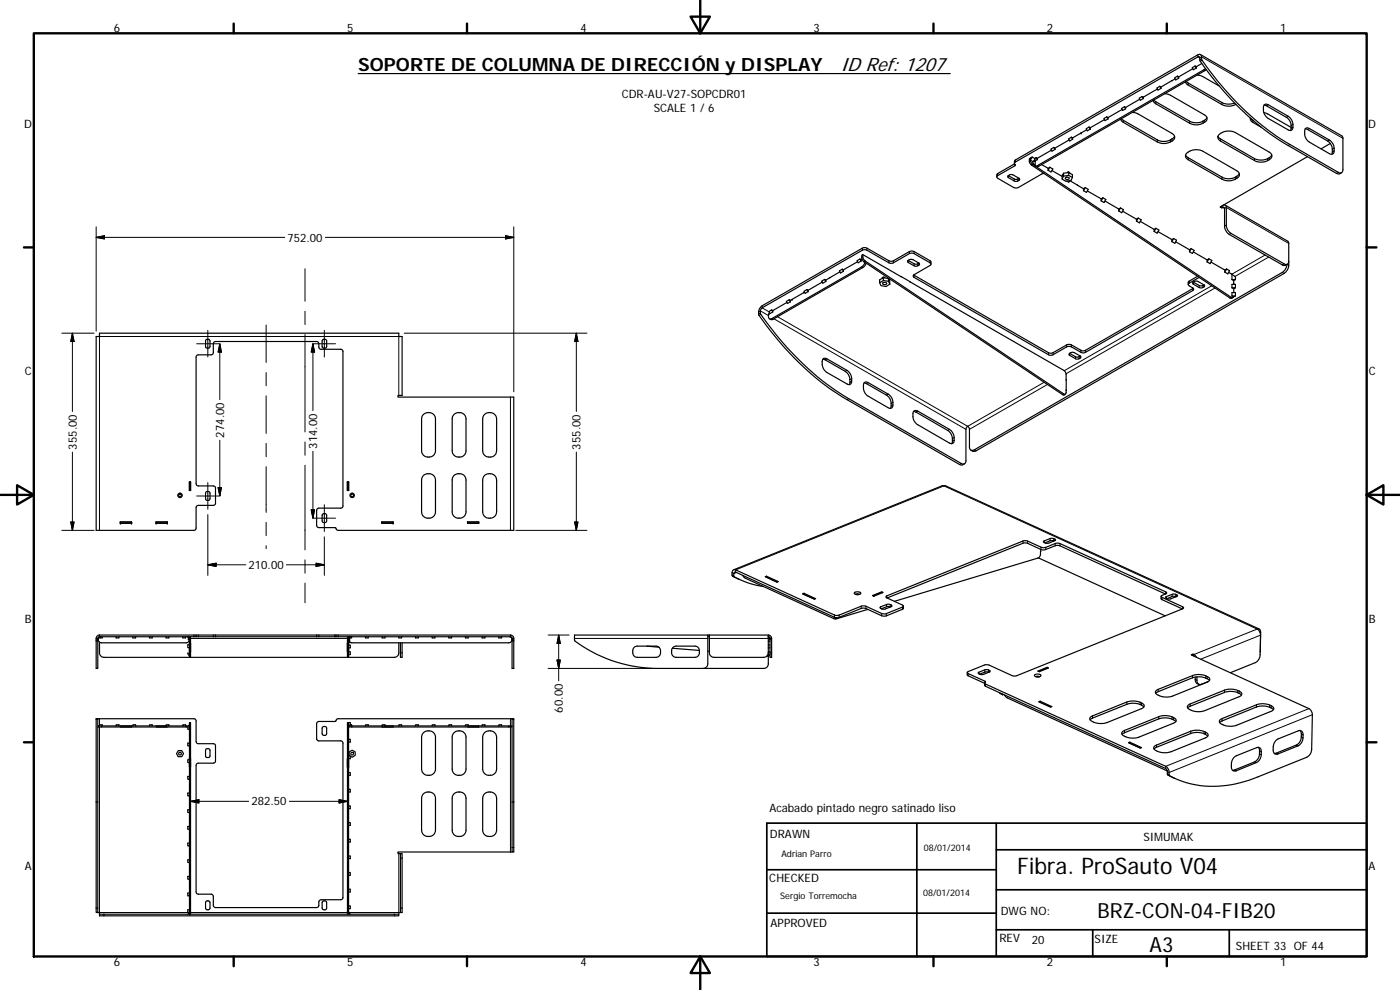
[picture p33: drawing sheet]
<svg xmlns="http://www.w3.org/2000/svg" width="420mm" height="297mm" viewBox="0 0 420 297" stroke-linecap="round" stroke-linejoin="round" font-family="sans-serif">
<defs><g id="words">
<text font-size="6.9" x="305.3" y="262.2">Fibra. ProSauto V04</text>
<g font-size="6.3">
<text x="329.4" y="275.4">BRZ-CON-04-FIB20</text>
<text x="345" y="285.6">A3</text>
</g>
<text font-size="5.8" x="252.2" y="21.2">ID Ref: 1207</text>
<text font-size="5.5" x="107.5" y="21.2">SOPORTE DE COLUMNA DE DIRECCIÓN y DISPLAY</text>
<g font-size="3.5">
<text x="34.2" y="9.6">6</text>
<text x="104.2" y="9.6">5</text>
<text x="174.2" y="9.6">4</text>
<text x="244.2" y="9.6">3</text>
<text x="314.2" y="9.6">2</text>
<text x="384.2" y="9.6">1</text>
<text x="186.6" y="29.5">CDR-AU-V27-SOPCDR01</text>
<text x="196.2" y="33.7">SCALE 1 / 6</text>
<text x="7.3" y="38.4">D</text>
<text x="410.6" y="38.4">D</text>
<text x="86.2" y="72.5">752.00</text>
<text x="7.4" y="112.6">C</text>
<text x="410.8" y="112.6">C</text>
<text x="67.2" y="131.3" transform="rotate(-90 67.2 131.3)">274.00</text>
<text x="23" y="134.9" transform="rotate(-90 23 134.9)">355.00</text>
<text x="95.2" y="134.6" transform="rotate(-90 95.2 134.6)">314.00</text>
<text x="174.2" y="134.9" transform="rotate(-90 174.2 134.9)">355.00</text>
<text x="74.6" y="170.7">210.00</text>
<text x="7.4" y="186.9">B</text>
<text x="410.8" y="186.9">B</text>
<text x="168.9" y="213.8" transform="rotate(-90 168.9 213.8)">60.00</text>
<text x="75.4" y="241.7">282.50</text>
<text x="230.9" y="243.7">Acabado pintado negro satinado liso</text>
<text x="231.1" y="251.4">DRAWN</text>
<text x="343.2" y="252.3">SIMUMAK</text>
<text x="7.4" y="261.1">A</text>
<text x="410.8" y="261.1">A</text>
<text x="230.9" y="264.6">CHECKED</text>
<text x="300.3" y="274.5">DWG NO:</text>
<text x="231.3" y="278.2">APPROVED</text>
<text x="299.9" y="282.6">REV</text>
<text x="309.7" y="283.3">20</text>
<text x="328.5" y="283">SIZE</text>
<text x="370.9" y="285.1">SHEET 33 OF 44</text>
<text x="34.2" y="289.9">6</text>
<text x="104.2" y="289.9">5</text>
<text x="174.2" y="289.9">4</text>
<text x="244.2" y="289.9">3</text>
<text x="314.2" y="289.9">2</text>
<text x="384.2" y="289.9">1</text>
</g>
<g font-size="2.7">
<text x="234.5" y="257.1">Adrian Parro</text>
<text x="277.3" y="255.2">08/01/2014</text>
<text x="234.2" y="269.7">Sergio Torremocha</text>
<text x="277" y="268.7">08/01/2014</text>
</g>
</g></defs>
<g fill="none" stroke="#000" stroke-width=".36">
<path d="M358.7 19.8l.3 .2M358.7 19.8l-.9 .5 .3 .6 .9-.5M358.7 19.8l.3 .6M360.3 16.4l42.4 24.4 .3 .5v9.6a.85 .85 0 0 1-.4 .9 .85 .85 0 0 1-1-.1l-14.5-8.4a83.3 83.3 0 0 1-26.5-25.6v-.6a.68 .68 0 0 0-.3-.7 .68 .68 0 0 0-.8 0l-54.8 31.6-.2 .3v.7M360.7 19.1l-1.7 .9M107.5 22.1h177.7M324.5 39.9l-2.6 1.5M324.5 39.9h.1M326.1 38.9l-1.6 1M326.8 38.1l-.8 .5 .3 .6 .9-.5M326.8 38.1l.4 .2M326.8 38.1l.4 .6"/>
<path d="M327.2 38.3v.4M331.4 35.9l-4.2 2.4M332.2 35.1l-.9 .5 .3 .6 .9-.5M332.2 35.1l.3 .2M332.2 35.1l.3 .6M332.5 35.3v.4M336.5 35.6l10.8 6.4a4.1 4.1 0 0 0 5.2-1.1M336.8 32.9l-4.3 2.4M337.5 32l.3 .2M337.5 32l-.9 .5 .3 .6 .9-.5M337.5 32l.3 .6M337.8 32.2v.4"/>
<path d="M339.8 33.7l1.5 .3 10.4 6a1.33 1.33 0 0 1 .8 1.5 1.33 1.33 0 0 1-1.2 1.1 4.4 4.4 0 0 1-4 0l-10.2-5.9-.8-1M342.1 29.8l-4.3 2.4M342.8 29l-.9 .5 .3 .6 .9-.5M342.8 29l.3 .2M342.8 29l.3 .6M343.1 29.2v.4M346.3 30l.6 .5 10.1 5.9a4.1 4.1 0 0 0 5.2-1.1M347.3 26.7l-4.2 2.5M348.1 25.9l-.9 .5 .3 .6 .9-.5M348.1 25.9l.3 .2M348.1 25.9l.3 .6M348.4 26.1v.4"/>
<path d="M349.6 28.1l1.7 .5 10.1 5.8a1.32 1.32 0 0 1 .8 1.5 1.32 1.32 0 0 1-1.2 1.1 4.3 4.3 0 0 1-4 0l-10.1-5.9-.9-1M352.6 23.7l-4.2 2.4M353.4 22.9l-.9 .5 .3 .6 .9-.5M353.4 22.9l.3 .2M353.4 22.9l.3 .6M353.7 23.1v.4M355.8 24.5l.5 .9 10.4 6a4.4 4.4 0 0 0 4.2-.1M356 24.4l10.7 6.4a4.5 4.5 0 0 0 3.8 .1M358 20.6l-4.3 2.5M359 20v.4M359.3 22.5l1.4 .3 5.2 3M361.8 20.6l-50.4 29.1-.6 .1-.4-.3"/>
<path d="M362 20.9l-50.3 29-.6 .1-.5-.2M375.2 35.4l.4 1 2.9 1.8M375.4 35.6l.7 .6M379.3 33.8l1.1 .4 7.1 4M379.4 31.5l.7 .2 5.9 3.5a3.2 3.2 0 0 1 1.3 4M379.4 31.5l.5-.3 .7 .2 6 3.5a3.2 3.2 0 0 1 1.1 4.1l-.8 .1-6.3-3.6a3.3 3.3 0 0 1-1.2-4zM391.7 38.7l.7 .2 6.1 3.4a3.3 3.3 0 0 1 1.2 4M391.9 38.5l.8-.1 6.3 3.6a3.3 3.3 0 0 1 1.2 4l-1 .2-6.2-3.5a3.2 3.2 0 0 1-1.1-4.2zM302.5 52.8a1.37 1.37 0 0 1 1.5-.3l2 1.2a1.15 1.15 0 0 1-1.6 .6l-1.9-1.1zM302.6 52.7l2.1 1.1 1.1-.3M304.5 49.2l-5.1 2.9-.2 .3v.7M309.2 47.5l-.3 .1v.9l.7 1 59.5 39.9 .5 .1 .4-.2"/>
<path d="M309.2 47.5l.1 1 .4 .7 59.8 40 .4 .1 .3-.2M309.8 47.1l.8 .5M309.8 47.1l-.6 .9 .8 .5M309.8 47.1l-.6 .4M310 48.5v.4l.7 .9M310 48.5l.7-.2v1.5l-.3-.3M310.2 49.2l.2 .3M310.4 48.1l.1 .1M310.6 47.8l-.3 .5M310.9 47.3l-.3 .2-.2 .8M310.9 47.3l.4 .2M310.9 47.3l.4 .6"/>
<path d="M311.3 47.9l-.7 .4M311.3 47.5v.4M312.6 49.4l1.9 1.1M314.5 50.5v.6M315.1 50.2l.9 .5-.6 .9-.9-.5M315.1 50.2l-.6 .9M315.1 50.2l-.6 .3M315.5 45.1l-4.2 2.4M315.7 51.2l3.1 1.7M316.3 44.2l.3 .3M316.3 44.2l-.9 .5 .3 .7 .9-.5M316.3 44.2l.3 .7"/>
<path d="M316.6 44.5v.4M318.9 52.5v.1M318.9 52.5l-.1 1.2M319.2 52l-.3 .5M319.2 52.9l-.4 .8 1.1 .7 1.5-.3 .4-.8M319.2 52v.9M319.7 53.4a.66 .66 0 0 1 .7-.3 .66 .66 0 0 1 .5 .5 .63 .63 0 0 1-.7 .3 .63 .63 0 0 1-.5-.5zM320.7 51.6l-1.5 .4M320.7 51.6l1.1 .8v.9M320.7 52.6l1.1 .7M320.7 51.6v1M320.7 52.6l-1.5 .3"/>
<path d="M320.9 42l-4.3 2.5M321 54.2l-.3 .5-.5-.3M321.1 54.2l2.4 1.4M321.5 41.2l-.8 .5 .3 .6 .9-.5M321.5 41.2l.4 .2M321.5 41.2l.4 .6M321.9 41.4v.4M323.4 55.5l1.8 1.1M323.4 55.6h.1M325.2 56.6v.6M325.7 56.3l-.5 .9M325.7 56.3l-.5 .3"/>
<path d="M325.7 56.3l.9 .5-.5 .9-.9-.5M326.3 57.3l4.2 2.4M330.5 59.7v.6M331 59.4l-.5 .9M331 59.4l-.5 .3M331 59.4l.9 .5-.6 .9-.8-.5M355.8 46.5l.8 .8 10.1 5.8a4.1 4.1 0 0 0 5.2-1M356.1 46a4.5 4.5 0 0 1 4.9-.6l10.2 5.8a1.32 1.32 0 0 1 .8 1.5 1.32 1.32 0 0 1-1.3 1.1 4.3 4.3 0 0 1-4 0l-10.1-5.9a1.18 1.18 0 0 1-.5-1.9zM365.5 40.9l.6 .7 10.4 6a4.2 4.2 0 0 0 5.2-1.1M365.8 40.4a4.4 4.4 0 0 1 4.9-.6l10.2 5.8a1.32 1.32 0 0 1 .8 1.5 1.32 1.32 0 0 1-1.3 1.1 4.4 4.4 0 0 1-3.9 0l-10.2-5.9a1.18 1.18 0 0 1-.5-1.9zM392.4 47l-26.2 15.1 .5 .3 .5-.2 .3 .2v5.5a3.3 3.3 0 0 0 1.4 2.4l16.1 9.3 .6 .1 .8-.4M399.2 43.1l-2.7 1.6"/>
<path d="M402.6 51.8l-.7 .4-.8-.2-14.5-8.3a83.9 83.9 0 0 1-26.5-25.7l-.1-.9h-.5l-54.8 31.5a.6 .6 0 0 0 0 1l-5.3 3.1-.2 .6 5 3 .8 .1 .6-.1 7-4.1 .8-.1M257.4 78.5l-4.3 2.5M258.1 77.7l-.9 .5 .3 .6 .9-.5M258.1 77.7l.3 .2M258.1 77.7l.3 .6M258.4 77.9v.4M258.7 77.8l-.3 .1M258.9 76.4l-.3 .2v.9l.7 1 59.7 40h.4M258.9 76.4l.2 1.2 .5 .7 59.8 40 .4-.1 .1-.2 .1-1M258.9 76.4l11.6 6.6M259.3 78.5h.1M259.6 78.7l-1 1.4-26.9 15.5a.81 .81 0 0 1-1-.3 .81 .81 0 0 1 0-1"/>
<path d="M259.9 78.9l-.3 .8-.7 .6-26.9 15.5-.6 .1-.5-.2M272.6 78.1l1.1-.3 2.1 1.1M272.6 78.1l1.9 1.1h.8l.5-.3M272.6 78.1l-.2 .3 .2 .3 1.7 1.1a1.14 1.14 0 0 0 1.6-.7l-.1-.2M279.4 79.2v-.7l-.3-.3-5.2-2.8-1 .1-4.8 2.7-.8 .2-7.1-3.9-1-.2-30.5 17.5a2.5 2.5 0 0 0-.9 2.8 85.8 85.8 0 0 0 26.4 25.3l33.8 19.5 .6 .2 .9-.5M331.6 60.3l4.2 2.4M335.8 62.7v.6M336.3 62.4l.9 .5-.6 .9-.8-.5M336.3 62.4l-.5 .9M336.3 62.4l-.5 .3M336.9 63.4l4.2 2.4M341.1 65.8v.6"/>
<path d="M341.6 65.4l.9 .6-.5 .9-.9-.5M341.6 65.4l-.5 1M341.6 65.4l-.5 .4M342.2 66.4l4.2 2.4M346.4 68.8v.6M346.9 68.5l.9 .5-.5 1-.9-.6M346.9 68.5l-.5 .9M346.9 68.5l-.5 .3M347.5 69.5l4.2 2.4M351.7 71.9v.6M352.2 71.6l.9 .5-.5 .9-.9-.5M352.2 71.6l-.5 .9"/>
<path d="M352.2 71.6l-.5 .3M352.8 72.5l4.2 2.4M357 74.9v.6M357.5 74.6l-.5 .9M357.5 74.6l-.5 .3M357.5 74.6l.9 .5-.5 1-.9-.6M358.1 75.6l4.2 2.4M362.3 78v.6M362.8 77.7l-.5 .9M362.8 77.7l-.5 .3M362.8 77.7l.9 .5-.5 .9-.9-.5M363.4 78.6l4.2 2.4"/>
<path d="M366.7 61.8v.6M367 61.6a.66 .66 0 0 1 .7 0 .66 .66 0 0 1 .3 .7v5.3a3.2 3.2 0 0 0 1.4 2.4l16 9.2a.85 .85 0 0 0 1 .1 .85 .85 0 0 0 .4-.9M367.7 61.6l18.9 10.9 .2 .5v6.6a3.3 3.3 0 0 1-1.4 2.4l-92.5 53.3-.8 .1-.7-.3M386.2 79.4a3.2 3.2 0 0 1-1.4 2.3l-92.4 53.3a.89 .89 0 0 1-1 .1 .89 .89 0 0 1-.5-1v-5.4a.5 .5 0 0 0-.4-.7 .5 .5 0 0 0-.5 .5l-.1 9.7a.87 .87 0 0 1-.4 .9 .87 .87 0 0 1-1 0l-33.8-19.5a85.1 85.1 0 0 1-26.5-25.7v-.8l.5-.7 30.2-17.4h1.1l7.3 4 .8-.2 4.8-2.7 1-.1 5.2 2.8 .3 .4-.3 .5-4.9 2.8-.1 .4 .2 .3 40.5 23.3h1.1l4.2-2.4 .6-.2 .8 .2 3 1.7 .7 .1 32.8-18.7 .2-.6-1.3-.8-.3-.5 3.3-2.1M231.6 93l-.6 .3-.3 1M231.6 93l.3 .2M231.6 93l.3 .6M231.9 93.6l-1.2 .7M231.9 93.2v.4M236.2 90.7l-4.3 2.5M236.9 89.9l-.9 .5 .3 .7 .9-.5M236.9 89.9l.3 .2"/>
<path d="M236.9 89.9l.3 .7M237.2 90.1v.5M241.2 87.8l-4 2.3M241.2 87.8h.1M241.4 87.7l-.2 .1M242.2 86.9l-.9 .5 .3 .6 .9-.5M242.2 86.9l.3 .2M242.2 86.9l.3 .6M242.5 87.1v.4M246.7 84.6l-4.2 2.5M247.5 83.8l-.9 .5 .3 .7 .9-.5M247.5 83.8l.3 .3"/>
<path d="M247.5 83.8l.3 .7M247.8 84.1v.4M249.1 83.3l-1.3 .8M252.1 81.6l-3.1 1.7M252.8 80.8l.3 .2M252.8 80.8l-.9 .5 .3 .6 .9-.5M252.8 80.8l.3 .6M253.1 81v.4M264.9 84.9a.61 .61 0 0 1 .7-.2 .61 .61 0 0 1 .5 .5 .63 .63 0 0 1-.7 .2 .63 .63 0 0 1-.5-.5zM265.1 84.2l-1.1 .6 .4 .9 1.5 .3 1.1-.7M265.1 83.2l-1.1 .8v.8M265.1 83.2v1"/>
<path d="M265.1 84.2l1.5 .2M265.1 83.2l1.5 .4M266.6 83.6v.8M266.6 84.4l.4 .9M266.6 83.6l.3 .6v-.1M266.9 84.1l.1 1.2M266.9 84.1h.1M270.4 83l2.7 1.6M273.1 84.5l46.1 26.6 .7 1 .1 1.9M274.2 82.5l41 23.5 .7-.1 4.8-2.6 .7 .1 3.3 1.9 1.1-.2 32.3-18.6M358.1 84.6l1.9 1.1 .6 .1 .7-.3M358.1 84.6l-.1 .6 1.9 1.1a1.14 1.14 0 0 0 1.6-.7l-.2-.1"/>
<path d="M358.1 84.6l.7-.3 .6 .1 1.9 1.1M359.4 82.9l-2.6 1.5-.2 1M367.6 81v.7M368.1 80.7l-.5 1M368.1 80.7l-.5 .3M368.1 80.7l.9 .5-.5 1-.9-.5M368.7 81.7l1 .6M369.7 88.8l.5 .3 .6-.3M369.7 83.9l.5 .3M369.7 86.3l.5 .3M369.7 88.8v-1h1.1v1M369.7 82.3l1.1 .8v.8"/>
<path d="M369.7 86.3v-1h1.1v1M369.7 88.8h1.1M369.7 82.3v1.6M369.7 83.9h1.1M369.7 86.3h1.1M370.2 85h.1M370.2 85l.1 .3M370.2 84.2v.8M370.3 86.6v1.2M370.8 83.9l-.6 .3M370.8 86.3l-.6 .3M28.9 101h.3a.57 .57 0 0 0 .7-.3 .57 .57 0 0 0 0-.6h89.8a.61 .61 0 0 0 0 .7 .61 .61 0 0 0 .7 .2h.3v17.6h-1.3v.5h34.8v40h-52.7l-.5-.2-.4-.6h-4.9l-.5-.2-.2-.5v-4.5l.4-.6h6.9l.5-.2 .1-.3v-46.9l-.6-.3h-6.1l-.4-.3-.2-1.7-.6-.3h-30.3l-.7 .5v2.8l-.2 .5-.4 .2h-4.1l-.4 .6v38l.4 .7h4.7l.5 .2 .2 .3-.1 5-.6 .3h-4.5l-.6 .4v6.5l-.2 .4-.5 .2h-29.3z"/>
<path d="M61.8 102a.73 .73 0 0 1 1.2 .3v1.7a.7 .7 0 0 1-.6 .5 .7 .7 0 0 1-.7-.5zM96.8 102a.73 .73 0 0 1 1.2 .3v1.7a.71 .71 0 0 1-.6 .5 .71 .71 0 0 1-.7-.5zM247 107.8h.4l6.3 3.6a3.4 3.4 0 0 1 1.2 4M247.1 107.6l.8-.1 6.3 3.6a3.2 3.2 0 0 1 1.1 4.2h-.9l-6.2-3.5a3.3 3.3 0 0 1-1.1-4.2zM259.3 114.9l.5 .1 6.2 3.6a3.3 3.3 0 0 1 1.3 3.9M259.4 114.7h.9l6.3 3.6a3.1 3.1 0 0 1 1 4.1l-.6 .1-.4-.2-6-3.4a3.2 3.2 0 0 1-1.2-4.2zM319.4 118.5h-.3M319.7 118.3l-.3 .2M320 113.9v3.2M320 117v.1M320 114h.1M320 117.1h.1"/>
<path d="M321 106l2.1 1.2 1.1-.4M321 106l-.1 .6 1.9 1a1.13 1.13 0 0 0 1.6-.6l-.2-.2M321 106l1.1-.3 2.1 1.1M127.2 124.2a2.13 2.13 0 0 1 3.5 1.5v9.6a2.09 2.09 0 0 1-2.1 1.8 2.09 2.09 0 0 1-2.1-1.8v-9.6l.1-.7zM136.1 124.5a2.13 2.13 0 0 1 2.3-.7 2.13 2.13 0 0 1 1.5 1.9v9.6a2.08 2.08 0 0 1-2.1 1.8 2.08 2.08 0 0 1-2.1-1.8v-9.6zM145.3 124.5a2.14 2.14 0 0 1 2.3-.7 2.14 2.14 0 0 1 1.4 1.9v9.6a2.11 2.11 0 0 1-2.1 1.8 2.11 2.11 0 0 1-2-1.8v-9.6zM274.2 123.5l.7 .1 9.5 5.6a3.3 3.3 0 0 1 1.2 3.9M274.3 123.3l.6-.1 .5 .1 9.6 5.5a3.2 3.2 0 0 1 1 4.2l-.6 .1-.4-.2-9.6-5.5a3.3 3.3 0 0 1-1.2-3.9zM36.1 156.6h3.4v.4h-3.4zM39.5 156.6h-3.4v.4h3.4M46.9 156.6h3.3v.4h-3.3zM50.2 156.6h-3.3v.4h3.3"/>
<path d="M56.8 144.6h.4v2.6h-.4zM56.9 144.6v2.6M56.9 144.6h.3M56.9 147.1h.3M57.2 144.6v2.6M61.8 147.7a.73 .73 0 0 1 1.2 .3v1.6a.69 .69 0 0 1-.6 .6 .69 .69 0 0 1-.7-.6zM96.9 154.2a.7 .7 0 0 1 1.1 .4v1.7a.71 .71 0 0 1-.6 .5 .71 .71 0 0 1-.7-.5v-1.7zM104.2 144.6h.4v2.6h-.4zM104.3 144.6v2.6M104.3 144.6h.3M104.3 147.1h.3M104.6 144.6v2.6"/>
<path d="M114.6 156.6h3.4v.4h-3.4zM114.6 156.6h3.4M114.6 156.6v.4h3.4M127.2 142.6a2.14 2.14 0 0 1 3.5 1.4v9.6a2.09 2.09 0 0 1-2.1 1.9 2.09 2.09 0 0 1-2.1-1.9v-9.6l.1-.6zM136.1 142.8a2.14 2.14 0 0 1 2.3-.6 2.14 2.14 0 0 1 1.5 1.8v9.6a2.08 2.08 0 0 1-2.1 1.9 2.08 2.08 0 0 1-2.1-1.9v-9.6zM140.3 156.6h3.4v.4h-3.4zM143.7 156.6h-3.4v.4h3.3M145.3 142.8a2.15 2.15 0 0 1 2.3-.6 2.15 2.15 0 0 1 1.4 1.8v9.6a2.11 2.11 0 0 1-2.1 1.9 2.11 2.11 0 0 1-2-1.9v-9.6zM220.2 171l62.5-25.2 1-.1 94.2 43M222 173.9l-2.2-1.1-.1-.9a.77 .77 0 0 1 .3-.8 .77 .77 0 0 1 .8-.1l30 13.7 .9-.1 7.4-2.8 .8 .1 4.9 2.3h.6l5.7-2.3-.2-.4-4.9-2.2-.1-.3 .3-.2 41-16.5h1.2l4.6 2 4.5-1.3 32.4 14.6 .2 .5-1.5 .6v.5l6.6 3.1-.3 .4-49.8 20-1.2 .1-7.7-3.4-.6 .1-5.3 2.1 .3 .5 5.2 2.5a.35 .35 0 0 0-.3 .3 .35 .35 0 0 0 .3 .3l54.1 24.7a2.72 2.72 0 0 1 1 2.8 29.5 29.5 0 0 0 25.2 .9l16.1-6.4a2.74 2.74 0 0 0 1.4-2.4l.3-10.4a2.25 2.25 0 0 0-1.1-1.8l-35.3-16.1 .5-.2 1.1 .9M222.9 172.6l.8 .9 26.6 12.1 .5 .1M229.1 176a23.1 23.1 0 0 1-8.9-3.1l.1-1.1 .5-.1 30 13.6h.9l7.1-2.8 1.1 .1 4.9 2.2 .8 .1 5.4-2.1 .1-.9"/>
<path d="M229.7 173l.3-.1 3.6 1.6-.4 .2zM230 172.9v.3M230 173.2l3.2 1.4M230 173.2h.1M240.9 178.2l.4-.2 3.5 1.6-.4 .2zM241.2 178.3l3.2 1.4M241.2 178.3h.1M241.3 178l-.1 .3M256.5 177.8l.7-.2a.73 .73 0 0 1 1.1 .6l-.5 .2a.79 .79 0 0 1-.9 .1 .79 .79 0 0 1-.4-.7zM256.7 178.3l1.2 .1M257.2 178.4h.3M261.9 178.7l2.7-1.1 .4 .2-2.7 1.1z"/>
<path d="M264.6 177.6v.1M264.6 177.7l-2.6 1.1M264.6 177.7l.3 .1M311.6 167.4l38.1 17.4M312.3 165.4l-.1 1.3-.7 .7-43.1 13M312.3 165.4h.1M312.3 164.8v.6M313.1 162.5l2.6-1a.72 .72 0 0 1 1 .7l-2.3 .8-.7-.1zM316.3 162.3l-1-.1-1.7 .7M348.5 178.9l.1 1 6.2 2.8M349.7 178.2l-31.8-14.5h-1.2l-3.5 1.3-.8-.1-4-1.9-.8-.1-41.4 16.5M349.9 179.1l2.2-.9 .7 .1 .6 .4-2.3 1-1.1-.2z"/>
<path d="M352.9 179.1l-1-.2-1.7 .7M29.9 191.1h.1M29.9 192.7v3.2a1.37 1.37 0 0 0 1.3 1.3h87.2a1.41 1.41 0 0 0 1.3-1.3v-3M30 191.1a.96 .96 0 0 0-.5 1 .96 .96 0 0 0 1 .8h25.4l.6-.3 .3-.4 .1-.2h-.4v-.9l.4 .5-.4-.5M30.7 191.1v.3h-1.1l.4-.3-.4 .3M34.9 191.1v.3h.8v-.3M39.9 191.1v.3h.8v-.3M44.9 191.1v.3h.8v-.3M49.8 191.1v.3h.9v-.3M54.9 191.1v.3h.8v-.3M56.2 191.1l.7 .5M56.4 191.1h.1"/>
<path d="M56.8 191.5l.1 .1M56.8 194.3l.1 1.3M56.9 193.5h-.5v.8h.5M56.9 196h-.5l.5 .8M56.9 191.7h.1M56.9 191.6v5.2M56.9 191.1v.5M56.9 193l-.1 .5M57.2 191.1v5.7h-.3M57.2 195.6h.1M57.2 193v2.6M58.9 190.5v.6h-29"/>
<path d="M58.9 190.5h5.8M58.9 190.5h-29a1.27 1.27 0 0 0-1 1.8v8.3h.4v-9l.6-.5M58.9 191.1h5.8M64.7 191.1h30.3M64.7 190.5h30.3M64.7 190.5v.6M95 190.5h58.2a1.27 1.27 0 0 1 1 1.8v8.3h-.5v-9l-.3-.5h-58.4M95 190.5v.6M104.3 193v2.6M104.6 195.5h.5v.9h-.5M104.6 193.5h.5v.9h-.5M104.6 192.4h.1"/>
<path d="M104.6 193v.5M104.6 191.1v5.7h-.3v-5.7M104.6 194.4v1.1M104.9 191.4v1.2l-.3-.6 .3 .6M105.1 191.1h.2l-.4 .2M105.1 191.1l-.5 .5M105.3 191.1h-.2M105.5 191.1v.3h-.8M109.7 191.1v.3h.8v-.3M114.7 191.1v.3h.8v-.3M119.7 191.1v.3h.8v-.3M120.2 192.9v4.3h.5v-4.3"/>
<path d="M124.7 191.1v.3h.8v-.3M129.7 191.1v.3h.8v-.3M134.7 191.1v.3h.8v-.3M139.7 191.1v.3h.8v-.3M144.7 191.1v.3h.8v-.3M149.7 191.1v.3h.8v-.3M153 191.1h.3l.4 .6M153.7 191.9l-.4 .8-.6 .2h-47.1a.93 .93 0 0 1-1-1M190.3 194.3l.9-.4h5.7a1.73 1.73 0 0 1 1.4 1.6 1.73 1.73 0 0 1-1.4 1.7h-5.7a1.75 1.75 0 0 1-.9-2.9zM194.1 193.9l3.6 .3M201.8 194.5l8.1 .7M202 194.3l.9-.4h5.7a1.73 1.73 0 0 1 1.3 1.6 1.73 1.73 0 0 1-1.3 1.7h-5.7a1.73 1.73 0 0 1-1.4-1.2 1.73 1.73 0 0 1 .5-1.7z"/>
<path d="M212.4 190.5v8.7a1.37 1.37 0 0 1-1.3 1.4M212.4 191.1h.5M212.4 195.4h.5M212.9 190.5v5.4a1.41 1.41 0 0 0 1.3 1.3h15a1.37 1.37 0 0 0 1.4-1.3M230.6 190.5h-58.2v1.5a40.2 40.2 0 0 0 25 8.6h31.8a1.34 1.34 0 0 0 1.4-1.4v-2.4l.4-.3M230.6 190.5v5.9h.5M230.6 191.1l.5 .6M230.6 190.5l.8 .4 .2 .7v5.6h-.5v-5.6l-.5-.5M230.6 191.1l.5 .6zM230.6 192.4h.5M230.6 194.4h.5M230.6 191.1h.1"/>
<path d="M230.6 195.5h.5M230.6 193.5h.5M230.9 191.3l.1 .1M231 196.4l-.3 .4h-.5M231.1 191.7h.1M250.3 185.2l.6 .4M260.4 182.8l-9.1 2.8-.5-.1-.1-.2M264.2 182.2l2.4-.9a.86 .86 0 0 1 1.1 .6l-2.5 .9a.85 .85 0 0 1-1.1-.6zM267.2 182.1l-.8-.2-1.9 .8M358 196.3v.4M378.2 195.7l.1-6a.77 .77 0 0 0-.2-.8 .77 .77 0 0 0-.8-.2 2.04 2.04 0 0 1 1 1.9l-.1 5.8a2.7 2.7 0 0 1-1.5 2.4l-7.5 3M28.9 215.6h.4v58.2h-.4z"/>
<path d="M29.3 215.6l29 .1 .6 .6v6.2l.1 .4 .5 .2h4.5l.6 .4 .1 5-.2 .3-.5 .2h-4.7l-.4 .6v38l.4 .7 4.4 .1 .3 .6v2.8l.7 .5h30.3l.6-.3 .2-1.7 .4-.3h6.1l.6-.4v-46.8l-.6-.5h-6.8l-.3-.2-.2-.5v-4.5l.4-.5 5.1-.1 .6-.8 .4-.1h52.2M29.6 217.8l.5-.3h.6v.3M34.9 217.8v-.3h.8v.3M36.1 217.8h3.4M36.1 218.1h3.4M39.9 217.8v-.3h.8v.3M44.9 217.8v-.3h.8v.3M46.9 218.1h3.3M46.9 217.8h2.9v-.3h.9v.3M54.9 217.8v-.3h.8v.3M56.4 218.1v.7h.5M56.9 217.4v56.6"/>
<path d="M56.9 217.8h-27.4v.3h27.4M56.9 217.4v-.6h.3v57.5M56.9 217.5l-.4 .3M96.8 218.2a.73 .73 0 0 1 1.2 .3v1.6a.7 .7 0 0 1-.6 .6 .7 .7 0 0 1-.7-.6zM104.6 217.4v-.6h-.3v57.5M104.6 217.4v56.9M104.6 217.5l.3 .3M104.6 216.8h.5v.8M104.7 217.8h49v.3h-49.1M104.8 217.6h.2M104.8 217.7l.7-.2v.3M109.7 217.8v-.3h.8v.3"/>
<path d="M114.6 217.8l.1-.3h.8v.3M114.6 218.1h3.4M119.7 217.8v-.3h.8v.3M124.7 217.8v-.3h.8v.3M127.2 219.8a2.11 2.11 0 0 1 2.2-.4 2.11 2.11 0 0 1 1.3 1.8v9.6a2.1 2.1 0 0 1-2.1 1.8 2.1 2.1 0 0 1-2.1-1.8v-9.6l.1-.7zM129.7 217.8v-.3h.8v.3M134.7 217.8v-.3h.8v.3M136.1 220a2.13 2.13 0 0 1 2.3-.6 2.13 2.13 0 0 1 1.5 1.8v9.6a2.09 2.09 0 0 1-2.1 1.8 2.09 2.09 0 0 1-2.1-1.8v-9.6zM139.7 217.8v-.3h.8v.3M140.3 218.1h3.4M144.7 217.8v-.3h.8v.3M145.3 220a2.14 2.14 0 0 1 2.3-.6 2.14 2.14 0 0 1 1.4 1.8v9.6a2.11 2.11 0 0 1-2.1 1.8 2.11 2.11 0 0 1-2-1.8v-9.6z"/>
<path d="M149.7 217.8v-.3h.8v.3M153.7 215.6h.5v40h-.5zM290.3 201.8l.1 .9 5.1 2.3M293.6 201.8l2.5-.9a.84 .84 0 0 1 1 .6l-2.5 .9-.9-.3zM295.5 204.9v.8l.3 .2 54 24.7 .5 .6v1.1a2.28 2.28 0 0 0 1.8 1l.5 .3M296.7 201.7l-1-.1-1.7 .7M299.9 207.8l.6 .4M300.3 208l.6 .3M301.5 208.5l.1 .2M301.6 208.6v.1M301.6 208.7l.7 .7 48 21.9M310.5 202.5l.5-.2a.82 .82 0 0 1 1.3 .6l-.7 .2a.75 .75 0 0 1-1.1-.6z"/>
<path d="M310.8 203h1.2M311.2 203.1h.4M311.5 201.4l2.8-1.2 .4 .2-2.8 1.1zM312.2 210.4l-.4 .2 3.5 1.5M312.2 210.4l3.5 1.6-.4 .2M312.2 210.4v.3M312.2 210.7h-.1M314.3 200.4l-2.7 1M314.3 200.2v.2M314.3 200.4l.2 .1M327.2 215.2l11-4.6a5.2 5.2 0 0 1 5.2 .9l-.1 .5-.5 .5-10.5 4.3a5.2 5.2 0 0 1-5.2-.9zM336.8 219.6l11-4.6a4.9 4.9 0 0 1 5.1 .9v.5l-.8 .6-10.2 4.1a4.9 4.9 0 0 1-5.2-.8z"/>
<path d="M343.3 212.1a5.1 5.1 0 0 0-5.1-.8l-10.3 4.2-.8 .5M346.9 207.3l11-4.6a5 5 0 0 1 5.1 .9l-.1 .7-.6 .4-10.4 4.1a4.9 4.9 0 0 1-5.1-.9zM352.9 216.5a5.2 5.2 0 0 0-5.1-.8l-10.3 4.2-.7 .5M356.5 211.6l11-4.5a5.3 5.3 0 0 1 5.1 .9v.5l-.5 .5-10.6 4.2a4.9 4.9 0 0 1-5.2-1zM358.7 203.1a1.63 1.63 0 0 0 1.1 2.2M359.2 203.1v1a1.04 1.04 0 0 0 1.4 1.2l2-.8M363 204.2a5.3 5.3 0 0 0-5.1-.8l-10.3 4.1-.8 .5M366.1 216l11-4.5a4.9 4.9 0 0 1 5.1 .9v.5l-.5 .4-10.6 4.3a5 5 0 0 1-5.1-.9zM372.6 208.6a5.1 5.1 0 0 0-5.1-.8l-10.3 4.1-.8 .5M382.2 212.9a5.2 5.2 0 0 0-5.1-.8l-10.6 4.3-.5 .4M390.2 219.2l.1 .1a3.9 3.9 0 0 1-.3 3.5l-.9 .7-6.7 2.6M53.5 225.2h1l.6 .9-.6 .9h-1l-.5-.9z"/>
<path d="M56.8 228.8l.1 1.4M56.9 227.6l-.1 .4M56.9 228h-.5v.8h.5M56.9 238h-.5v.8h.5M56.9 233h-.5v.8h.5M56.9 223h-.5v.8h.5M57.2 227.6v2.6M61.8 224.8a.73 .73 0 0 1 1.2 .3v1.7a.7 .7 0 0 1-.6 .5 .7 .7 0 0 1-.7-.5zM104.3 227.6v2.6M104.6 231.8h.5v.8h-.5M104.6 221.8h.5v.9h-.5M104.6 236.8h.5v.8h-.5"/>
<path d="M104.6 226.8h.4M104.6 227.6v2.6M104.8 225.6l.9-.5 .9 .5v1.1l-.9 .5-.9-.5zM105.1 226.9v.7h-.5M127.2 238.1a2.14 2.14 0 0 1 3.5 1.4v9.6a2.09 2.09 0 0 1-2.1 1.9 2.09 2.09 0 0 1-2.1-1.9v-9.6l.1-.6zM136.1 238.3a2.14 2.14 0 0 1 2.3-.6 2.14 2.14 0 0 1 1.5 1.8v9.6a2.08 2.08 0 0 1-2.1 1.9 2.08 2.08 0 0 1-2.1-1.9v-9.6zM145.3 238.3a2.15 2.15 0 0 1 2.3-.6 2.15 2.15 0 0 1 1.4 1.8v9.6a2.11 2.11 0 0 1-2.1 1.9 2.11 2.11 0 0 1-2-1.9v-9.6zM338.7 222.8l.4-.1 3.5 1.6-.4 .2zM339.1 222.7v.3M339.1 223l3.2 1.4M339.1 223h-.1M346.4 224l11-4.6a5.2 5.2 0 0 1 5.1 .9l-.1 .7-.7 .4-10.3 4.2a5.2 5.2 0 0 1-5.1-.9z"/>
<path d="M362.4 220.9a5 5 0 0 0-5.1-.8l-10.2 4.1-.8 .5M370.3 227.3l.7-.5 6.1-2.5a1.03 1.03 0 0 1 1.1 .2 1.03 1.03 0 0 1 .3 1.1 3 3 0 0 1-1.5 3.2l-6 2.5a1.04 1.04 0 0 1-1.1-.2 1.04 1.04 0 0 1-.3-1l.1-1.6zM377.6 224.2l.2 .2a3.9 3.9 0 0 1-.2 3.1l-1.1 1.1-6.6 2.5M382.9 222.3l.7-.6 6.1-2.4a1.04 1.04 0 0 1 1 .1 1.04 1.04 0 0 1 .4 1.1 3.1 3.1 0 0 1-1.5 3.3l-6.1 2.4a1.03 1.03 0 0 1-1.1-.1 1.03 1.03 0 0 1-.3-1.1l.1-1.6zM56.9 248h-.5v.8h.5M56.9 258h-.5v.8h.5M56.9 253h-.5v.8h.5M56.9 243h-.5v.8h.5M104.6 251.8h.5v.8h-.5M104.6 241.8h.5v.8h-.5M104.6 246.8h.5v.8h-.5M104.6 256.8h.5v.8h-.5"/>
<path d="M120.2 256.1h.5v17.7h-.5zM153.7 255.6h-34.3v.5h.8M29.3 273.8a.36 .36 0 0 1 .6 0 .36 .36 0 0 1 0 .5M29.9 274.3h89.8v.5h-89.8zM56.9 274.1v.2v-.5l-.5 .5M56.9 267.9h-.5v.9h.5M56.9 273h-.5v.6l.3 .4M56.9 263h-.5v.8h.5M61.8 270.5a.75 .75 0 0 1 1.2 .3v1.7a.69 .69 0 0 1-.6 .5 .69 .69 0 0 1-.7-.5zM96.8 270.5a.75 .75 0 0 1 1.2 .3v1.7a.7 .7 0 0 1-.6 .5 .7 .7 0 0 1-.7-.5zM104.6 271.8h.5v.8h-.5M104.6 261.8h.5v.8h-.5"/>
<path d="M104.6 266.8h.5v.8h-.5M104.6 273.8l.5 .5M120.2 273.8a.34 .34 0 0 0-.5 0 .34 .34 0 0 0 0 .5"/>
<circle cx="54" cy="148.6" r=".4"/>
<circle cx="54" cy="148.6" r=".66"/>
<circle cx="105.7" cy="148.6" r=".41"/>
<circle cx="105.7" cy="148.6" r=".66"/>
<circle cx="54" cy="226.1" r=".4"/>
<circle cx="105.7" cy="226.1" r=".41"/>
</g>
<g fill="none" stroke="#000" stroke-width=".3">
<path d="M359.5 16.4v.7l.6 .3 .5-.3 42.4 24.4M360.6 17.7l-.5 .3M360.8 18.1l-.6 .3M337.1 36.1v.6M346.9 30.5v.6M356.6 24.9v.6M357 36.4v.6M361 36.4v.6M361.3 21l.3 .2M361.4 36.1v.6M366.7 30.8v.6M370.7 31.1v.3"/>
<path d="M376 36.1v.6M380.6 31.4l-.5 .3M386.6 34.9l-.6 .3M388 37.3l-.5 .3M388 38.1l-.5 .4M393 38.6l-.6 .3M299.4 52.1v.6M302.6 52.7v.6M304.4 53.7v.6M304.6 49.3v.4M304.7 48v.6M305.5 53.7v.6"/>
<path d="M305.8 53.5v.6M309.2 48.1l-.3 .2M309.9 49.3l-.3 .2M311.4 49.7l.3 .2M347.3 42v.6M351.3 42v.6M351.7 41.7v.6M356.6 47.3v.6M366.3 41.7v.6M366.7 53.1v.7M370.7 53.1v.7M371.2 52.9v.6"/>
<path d="M376.5 47.6v.6M380.4 47.6v.6M380.9 47.3v.6M387.1 43.3l-.5 .4M399 42l-.5 .3M400.4 44.4l-.6 .3M400.4 45.3l-.6 .3M401.6 51.7l-.5 .3M28.9 68.1v31.3M28.9 71.2l2.5-.5v1zM28.9 71.2h56.5M97.6 71.2h56.6"/>
<path d="M151.7 70.7l2.5 .5-2.5 .5zM154.2 68.1v49.4M258.8 74.5v.6M258.9 77.1l-.3 .2M259.6 78.3l-.3 .2M260.2 74.5v.6M266.8 78.2v.6M268.1 78.2v.6M272.6 78.1v.6M272.9 75.5v.6M274.3 75.5v.6M274.3 79.1v.7"/>
<path d="M275.4 79.1v.7M275.8 78.9v.6M279.1 78.2v.6M367 61.6v.7l.5 .2 .5-.2 18.8 10.7M368 67.6l-.5 .3M369.4 70l-.5 .3M379.7 76.5l-10 5.8M380.8 77.1l-10.2 5.9M385.4 79.2l-.6 .3M386.3 79.3l.5 .3M18.6 100h9.6M21.7 100l.5 2.5h-1z"/>
<path d="M21.7 100v23.5M62.4 99.1v8M79.9 97.5v11.3M91.5 80.6v9.8M91.5 93.4v4M97.3 99.1v8M121.3 100h54.8M173 100v23.5M173 100l.4 2.5h-.9zM227.7 93.6l.5-.3 2.4 1.4M228.2 93.9l-.5 .3M228.3 94.3l-.5 .3"/>
<path d="M228.7 91.8v.6l2.2 1.2M231.7 95.6l.3 .2M232.3 95.7l57.6 33.1M233.4 95l57 32.9 23-13.2M258.6 80.1l.3 .2M274.3 82.6v.6M356.9 84.3v.7M358 86.6v.6M358.1 84.6v.7M359.9 85.7v.6M361 85.7v.6M361.3 85.5v.6"/>
<path d="M363.7 85.7l-44.3 25.5M364.6 86.4l-44.7 25.7M369.5 89.2l-.4 .2M384.8 81.7l.6 .3M59 103.1h6.7M66 103.1l.5 2.5h-1zM66 103.1v16.8M79.9 111.8v4M79.9 118.8v11.2M91.5 100.4v29.2M93.9 103.1v20.1M93.9 103.1l.5 2.5h-1z"/>
<path d="M94 103.1h6.7M119.7 118.6v-17.6h-89.8v58.1M153.2 119.1v40M248.2 107.7l-.6 .3M254.2 111.1l-.5 .3M254.7 119.6l-.5 .3M255.6 113.6l-.5 .3M255.6 114.4l-.5 .3M260.6 114.8l-.6 .3M266.6 118.3l-.6 .3M314.4 115.4l-23.5 13.4M314.7 105.8v.6"/>
<path d="M316 105.8v.6M319.2 118.2l-.4 .2M320.1 103.5v.6M321 106v.6M321.5 103.5v.6M322.8 107v.6M323.8 107v.6M324.2 106.8v.6M324.4 105.1v.6M325.8 105.1v.6M21.7 135.7v23.4M66 132.1v16.7"/>
<path d="M79.9 133v4M91.5 132.6v4M91.5 139.6v25.4M93.9 135.4v20.1M173 135.7v23.4M268 120.7l-.5 .3M268 121.5l-.5 .3M275.4 123.3l-.5 .3M285 128.8l-.6 .4M286.4 131.3l-.6 .3M286.4 132.1l-.6 .3M288.5 139.1l-.5 .3"/>
<path d="M292.4 135l.5 .3M18.6 159.1h9.6M21.2 156.6h1l-.5 2.5zM59 148.8h6.7M62.4 144.8v8M62.4 154.4v18.2M65.5 146.3h1l-.5 2.5zM79.9 140v13.7M79.9 156.7v4M93.4 153h1l-.5 2.5zM94 155.5h6.7M97.3 151.4v8.1"/>
<path d="M154.8 159.1h21.3M172.5 156.6h.9l-.4 2.5zM62.4 169.5l2.5-.5v1zM62.4 169.5h11.4M79.9 163.7v.9M85.9 169.5h11.4M91.5 168v4M91.5 175v5.8M94.9 169l2.4 .5-2.4 .5zM97.3 161.1v11.5M219.7 172.5l.5 .3M219.8 172.8l.6 .3"/>
<path d="M220.8 171.7v-.7l62.5-25.2 94 42.9-19 7.7v.4M221 171.8l-.8 .3-.5-.2M266.2 178.8v.6M307 162.3v.7M308.4 162.3v.7M312.4 164.2v.7M313.4 162.3v.5M313.8 164.2v.7M315.2 161.6l-.1 .7M316.2 161.6v.7M316.6 161.8v.4M316.7 163.1v.6"/>
<path d="M318.1 163.1v.7M348.7 179.2v.7M349.9 177.6v.6M350 179v.5M351.8 178.3v.7M352.8 178.3v.7M353.2 178.5v.5M28.9 192h.4M28.9 191.6h.4M28.9 192.3h.4M29.9 190.5v.6M56.9 191.6h.3"/>
<path d="M56.9 196.8h.3M56.9 192.3h.3M57.2 191.6h47.1M58.2 190.5v.6M59.5 190.5v.6M64 190.5v.6M95.7 190.5v.6M100.5 190.5v.6M100.8 190.5v.6M101.5 190.5v.6M104.3 191.6h.3M104.3 196.8h.3"/>
<path d="M104.3 192.3h.3M120.2 195.9h.5M153.2 190.5v.6M153.7 192.3h.5M153.7 192h.5M153.7 191.6h.5M164.5 190.5h6.3M167.2 198h1l-.5 2.6zM167.7 190.5v13.8M167.7 190.5l.5 2.6h-1zM172.4 191.6h40M212.9 191.6h17.7"/>
<path d="M231.1 195.9h.5M231.1 191.6h.5M250.4 184.5v.7M251.8 184.6v.6M258.5 181.9v.7M259.9 181.9v.7M264.3 182.1v.4M264.6 184.1v.6M266 184.1v.7M266.1 181.4v.6M267.2 181.4v.7M267.5 181.5v.5"/>
<path d="M270.8 182.2v.6M354.9 182.1v.6M378.2 195.5h.1M378.3 190.6l-17.9 7.2M378.3 189.7h-.2M28.9 215.8h.4M29.9 215.6v2M29.9 218.1v55.7h26.6M30.5 217.8v.3M55.9 217.8v.3M56.9 217.4h.3M104.3 217.4h.3"/>
<path d="M105.6 217.8v.3M152.7 217.8v.3M153.2 215.6v2.2M153.2 218.1v37.5M153.7 215.8h.5M164.5 200.6h31.3M290.6 202.1l-.1 .7M293.8 201.7l-.1 .4M295.6 201v.7M295.6 204.4v.3M295.8 205.2v.7M296.6 201v.7"/>
<path d="M297 201.2v.4M327.9 214.8v.7M337.5 219.2v.7M338.2 210.6v.7M342.2 210.7v.7M342.6 210.9v.7M347.6 206.8v.7M347.8 215v.7M351.8 215.1l-.1 .7M352.2 215.3v.7M357.2 211.2v.7M357.4 219.4l-.1 .7"/>
<path d="M357.9 202.7v.7M358.7 203.9l.5 .2M361.4 219.5l-.1 .7M361.8 219.7v.7M361.9 202.8v.7M362.3 203v.6M366.8 215.6v.7M367.5 207.1v.7M371.4 207.2v.6M371.9 207.3v.7M377.1 211.5v.6M381.1 211.5l-.1 .7"/>
<path d="M381.5 211.8v.6M392.8 212.6l-42.9 17.3-.1 .7M393.9 214.4l-43 17.4-.6-.3M101.8 239.9l2.5 .5-2.5 .5zM347.1 223.6v.6M350.3 232.2l.5 .3M350.5 232.5l.5 .2M370.4 231.1l.6 .2M376.5 228.6l.5 .2M378 226.2l.5 .2M378 225.3l.5 .3M383 226l.5 .2"/>
<path d="M389.1 223.5l.5 .3M390.5 221.1l.5 .3M390.6 220.3l.5 .2M28.9 240.6h.4M57.2 240.4l2.5-.5v1zM57.2 240.4h17.4M86.8 240.4h17.5M119.7 256.1v17.7h-15.1M120.2 257.5h.5M153.7 254.3h.5M153.7 240.6h.5M28.9 272.5h.4"/>
<path d="M31.2 274.3v.5M56.9 273.6h.3M57.2 273.8h47.1M104.3 273.6h.3M118.4 274.3v.5M120.2 272.5h.5"/>
</g>
<g fill="#000">
<circle cx="324.5" cy="39.9" r=".18"/>
<circle cx="237.7" cy="89.9" r=".18"/>
<circle cx="36.1" cy="156.6" r=".18"/>
<circle cx="36.1" cy="157" r=".18"/>
<circle cx="39.5" cy="156.6" r=".18"/>
<circle cx="39.5" cy="157" r=".18"/>
<circle cx="46.9" cy="156.6" r=".18"/>
<circle cx="46.9" cy="157" r=".18"/>
<circle cx="50.2" cy="156.6" r=".18"/>
<circle cx="50.2" cy="157" r=".18"/>
<circle cx="118" cy="156.6" r=".18"/>
<circle cx="118" cy="157" r=".18"/>
<circle cx="30.1" cy="191.1" r=".18"/>
<circle cx="56.9" cy="191.7" r=".18"/>
<circle cx="56.9" cy="196.8" r=".18"/>
<circle cx="57.2" cy="196.8" r=".18"/>
<circle cx="104.3" cy="196.8" r=".18"/>
<circle cx="104.6" cy="191.9" r=".18"/>
<circle cx="104.6" cy="196.8" r=".18"/>
<circle cx="105.3" cy="191.1" r=".18"/>
<circle cx="230.8" cy="191.2" r=".18"/>
<circle cx="231.1" cy="191.7" r=".18"/>
<circle cx="39.5" cy="217.8" r=".18"/>
<circle cx="56.9" cy="217.8" r=".18"/>
<circle cx="104.6" cy="217.8" r=".18"/>
<circle cx="118" cy="217.8" r=".18"/>
<circle cx="143.7" cy="217.8" r=".18"/>
<circle cx="300.9" cy="208.3" r=".18"/>
<circle cx="56.9" cy="274.3" r=".18"/>
</g>
<g fill="none" stroke="#000" stroke-width=".71">
<path d="M10.1 10h400.1v277h-400.1zM70.1 7.1v2.9M140.2 7.1v2.9M207.3 5h5.8l-2.9 5zM210.2 0v10M280.2 7.1v2.9M350.2 7.1v2.9M7.2 74.2h2.9M410.2 74.2h2.9M.2 148.5h9.9M5.1 145.6l5 2.9-5 2.9zM410.2 148.5l5-2.9v5.8z"/>
<path d="M410.2 148.5h9.9M7.2 222.7h2.9M410.2 222.7h2.9M70.1 287v2.9M140.2 287v2.9M210.2 287l2.9 5h-5.8zM210.2 287v10M280.2 287v2.9M350.2 287v2.9"/>
</g>
<path d="M230.1 247h180.1v40h-180.1zM275.2 247v40M299 255h111.2M299 247v40M230.1 274h68.9M230.1 261h68.9M299 279h111.2M299 267h111.2M327.9 279v8M368.9 279v8" fill="none" stroke="#000" stroke-width=".51"/>
<g fill="#000" stroke="#000" stroke-width=".3">
<path d="M28.9 71.2l2.5-.5v1zM151.7 70.7l2.5 .5-2.5 .5zM21.7 100l.5 2.5h-1zM66 103.1l.5 2.5h-1zM93.9 103.1l.5 2.5h-1zM173 100l.4 2.5h-.9zM21.2 156.6h1l-.5 2.5zM65.5 146.3h1l-.5 2.5zM93.4 153h1l-.5 2.5zM172.5 156.6h.9l-.4 2.5zM62.4 169.5l2.5-.5v1zM94.9 169l2.4 .5-2.4 .5z"/>
<path d="M167.2 198h1l-.5 2.6zM167.7 190.5l.5 2.6h-1zM57.2 240.4l2.5-.5v1zM101.8 239.9l2.5 .5-2.5 .5z"/>
</g>
<use href="#words"/>
</svg>
